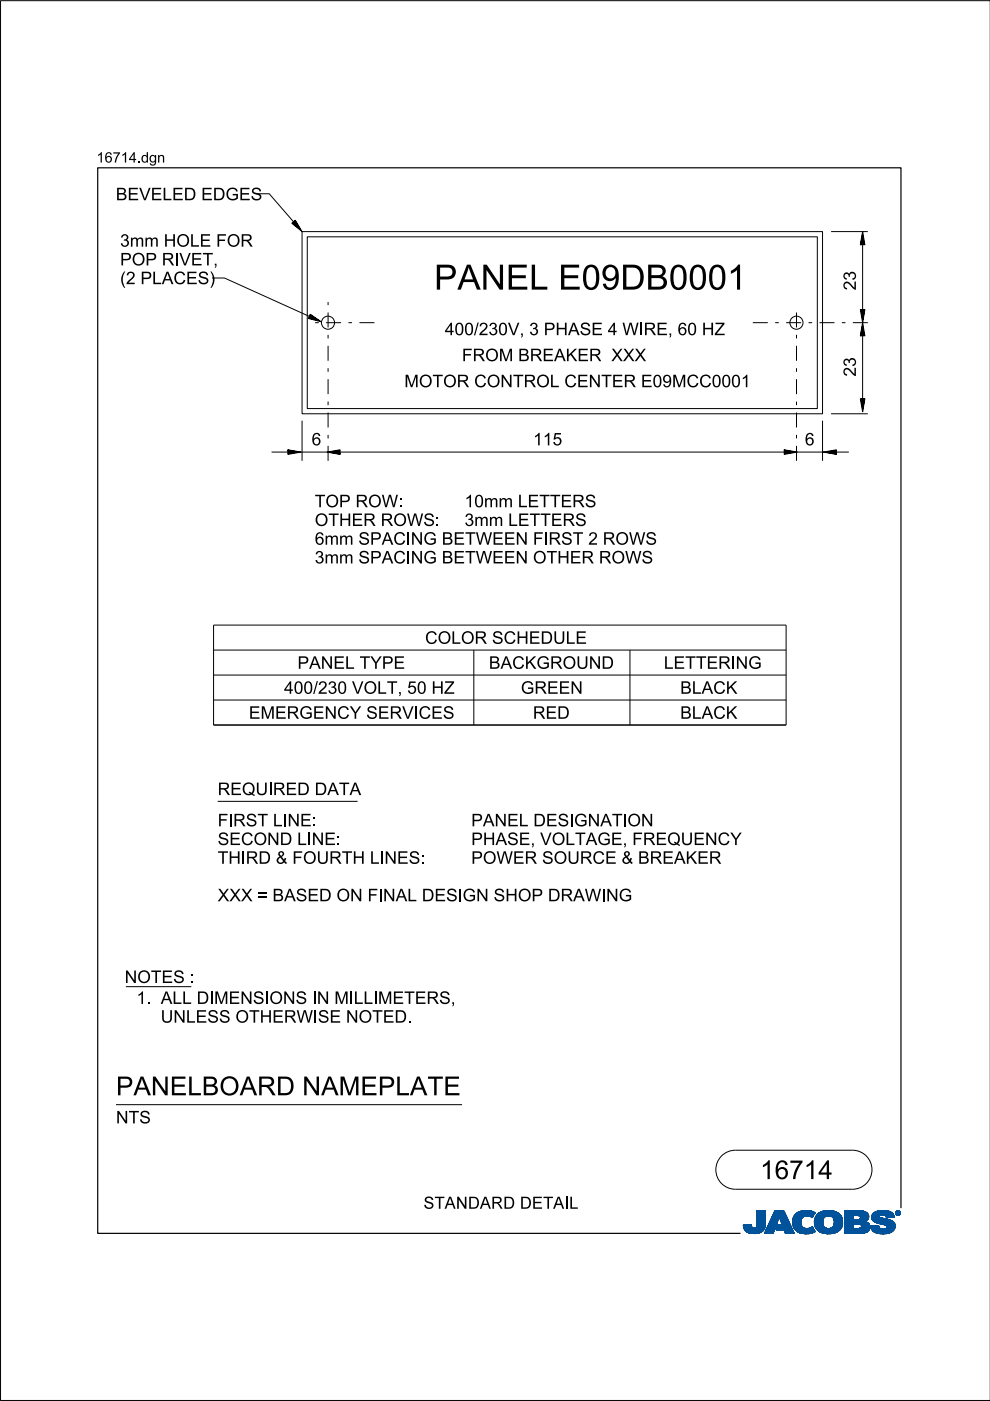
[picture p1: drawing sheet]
<svg xmlns="http://www.w3.org/2000/svg" width="210mm" height="297mm" viewBox="0 0 210 297" stroke-linecap="round" stroke-linejoin="round" font-family="sans-serif">
<defs><g id="words">
<g font-size="5.3">
<text x="92" y="61.4">PAN</text>
<text x="107.3" y="61.4">ELE09DB0001</text>
</g>
<g font-size="4">
<text x="24.6" y="232.2">PAN</text>
<text x="36" y="232.2">ELBOARD N</text>
<text x="68.1" y="232.2">AM</text>
<text x="76.4" y="232.2">EPLATE</text>
<text x="161.2" y="250">16714</text>
</g>
<g font-size="2.6">
<text x="24.6" y="42.5">BEVELED EDGES</text>
<text x="25.5" y="52.3">3mm H</text>
<text x="37.4" y="52.3">OLE FOR</text>
<text x="25.5" y="56.3">POP RI</text>
<text x="38" y="56.3">VET,</text>
<text x="25.5" y="60.2">(</text>
<text x="26.7" y="60.2">2PLACES)</text>
<text x="181.5" y="61.6" transform="rotate(-90 181.5 61.6)">23</text>
<text x="94.3" y="71.1">400/30V,3PH</text>
<text x="101.5" y="71.1">2</text>
<text x="120.4" y="71.1">ASE 4W I</text>
<text x="136.5" y="71.1">RE,60H</text>
<text x="151.5" y="71.1">Z</text>
<text x="97.9" y="76.6">FROM</text>
<text x="109.9" y="76.6">BREAKER</text>
<text x="129.6" y="76.6">XXX</text>
<text x="85.7" y="82.1">M</text>
<text x="88.8" y="82.1">OTOR CON</text>
<text x="108.8" y="82.1">TROLCEN</text>
<text x="127.5" y="82.1">TER E09M</text>
<text x="145.6" y="82.1">CC0001</text>
<text x="181.5" y="79.8" transform="rotate(-90 181.5 79.8)">23</text>
<text x="66.1" y="94.4">6</text>
<text x="113" y="94.4">115</text>
<text x="170.6" y="94.4">6</text>
<text x="66.7" y="107.5">TOP ROW :</text>
<text x="98.5" y="107.5">10mm LETTERS</text>
<text x="66.7" y="111.5">OTH</text>
<text x="74.6" y="111.5">ER ROW S:</text>
<text x="98.5" y="111.5">3mm LETTERS</text>
<text x="66.7" y="119.5">3mm SPACI</text>
<text x="66.7" y="115.5">6mm SPACI</text>
<text x="87.1" y="119.5">N</text>
<text x="87.1" y="115.5">N</text>
<text x="89.8" y="119.5">G BETW EEN</text>
<text x="89.8" y="115.5">G BETW EEN</text>
<text x="113" y="119.5">OTH</text>
<text x="113" y="115.5">FI</text>
<text x="116.3" y="115.5">RST 2ROW S</text>
<text x="120.8" y="119.5">ER ROW S</text>
<text x="90.1" y="136.5">COLOR SCH</text>
<text x="112.1" y="136.5">EDULE</text>
<text x="63.1" y="141.8">PAN</text>
<text x="70.7" y="141.8">ELTYPE</text>
<text x="103.7" y="141.8">BACKGROUN</text>
<text x="127.5" y="141.8">D</text>
<text x="140.8" y="141.8">LETTERI</text>
<text x="156" y="141.8">N</text>
<text x="158.6" y="141.8">G</text>
<text x="60.2" y="147.1">400/30VOLT,50H</text>
<text x="67.4" y="147.1">2</text>
<text x="94.2" y="147.1">Z</text>
<text x="110.4" y="147.1">GREEN</text>
<text x="144.2" y="147.1">BLACK</text>
<text x="52.8" y="152.4">EM</text>
<text x="58.3" y="152.4">ERGEN</text>
<text x="71.5" y="152.4">CY SERVI</text>
<text x="88.8" y="152.4">CES</text>
<text x="113" y="152.4">RED</text>
<text x="144.2" y="152.4">BLACK</text>
<text x="46.2" y="168.6">REQUI</text>
<text x="57.9" y="168.6">RED DATA</text>
<text x="46.2" y="179.2">SECON</text>
<text x="46.2" y="175.2">FI</text>
<text x="49.4" y="175.2">RST LI</text>
<text x="59.3" y="179.2">D LI</text>
<text x="61" y="175.2">N</text>
<text x="63.6" y="175.2">E:</text>
<text x="66.1" y="179.2">N</text>
<text x="68.8" y="179.2">E:</text>
<text x="99.9" y="179.2">PH</text>
<text x="99.9" y="175.2">PAN</text>
<text x="105.1" y="179.2">ASE,VOLTAGE,FREQUEN</text>
<text x="107.5" y="175.2">ELDESI</text>
<text x="121.7" y="175.2">GN</text>
<text x="127.3" y="175.2">ATI</text>
<text x="133" y="175.2">ON</text>
<text x="152.2" y="179.2">CY</text>
<text x="46.2" y="183.1">TH</text>
<text x="51.1" y="183.1">I</text>
<text x="52.1" y="183.1">RD &amp; FOURTH</text>
<text x="81.5" y="183.1">N</text>
<text x="84.2" y="183.1">ES:</text>
<text x="99.9" y="183.1">POW ER SOURCE &amp; BREAKER</text>
<text x="46.2" y="191.1">XXX = BASED ON</text>
<text x="81.2" y="191.1">N</text>
<text x="83.9" y="191.1">ALDESI</text>
<text x="98.1" y="191.1">GN</text>
<text x="104.7" y="191.1">SH</text>
<text x="109.8" y="191.1">OP DRAW I</text>
<text x="128.5" y="191.1">N</text>
<text x="131.2" y="191.1">G</text>
<text x="26.4" y="208.4">N</text>
<text x="29.1" y="208.4">OTES :</text>
<text x="28.9" y="212.9">1.ALLDI</text>
<text x="45.4" y="212.9">M</text>
<text x="48.5" y="212.9">EN</text>
<text x="53.6" y="212.9">SI</text>
<text x="57.1" y="212.9">ON</text>
<text x="67.2" y="212.9">N</text>
<text x="70.9" y="212.9">M</text>
<text x="75" y="212.9">L</text>
<text x="80.1" y="212.9">M</text>
<text x="83.2" y="212.9">ETERS,</text>
<text x="34.1" y="216.8">UN</text>
<text x="39.4" y="216.8">LESS OTH</text>
<text x="57.7" y="216.8">ERW I</text>
<text x="67.4" y="216.8">SE N</text>
<text x="76" y="216.8">OTED.</text>
<text x="24.6" y="238.2">N</text>
<text x="27.3" y="238.2">TS</text>
<text x="89.8" y="256.3">STAN</text>
<text x="99.2" y="256.3">DARD DETAI</text>
<text x="120.6" y="256.3">L</text>
</g>
<g font-size="2.2">
<text x="20.5" y="34.5">16714.</text>
<text x="29.9" y="34.5">dgn</text>
</g>
</g></defs>
<g fill="none" stroke="#00539a" stroke-width=".21">
<path d="M157.6 259.8h1.7M157.6 259.9h1.7M157.6 259.9l1.7 .1M157.6 260h1.8M158.1 259.7h1.2M159.3 259.7h-1.7l.1 .7M159.3 259.7h-.9M159.3 259.7l.1 .3M159.4 260l.1 .3M160.4 260l-.2 .3h2M160.5 259.6h1.8M160.5 259.6l-.1 .4"/>
<path d="M160.5 259.7h1.8M160.5 256.7v2.9M160.5 256.9h1.8M160.5 257.5h1.8M160.5 256.7h1.8v2.7M160.5 256.8h1.8M160.5 256.8l1.8 .1M160.5 256.9l1.8 .1M160.5 257h1.8M160.5 257.1h1.8M160.5 257.2h1.8M160.5 257.2l1.8 .1"/>
<path d="M160.5 257.3h1.8M160.5 257.4h1.8M160.5 257.4l1.8 .1M160.5 257.6h1.8M160.5 257.6l1.8 .1M160.5 257.7h1.8M160.5 257.8h1.8M160.5 257.9h1.8M160.5 258h1.8M160.5 258.1h1.8M160.5 258.1l1.8 .1M160.5 258.2h1.8"/>
<path d="M160.5 258.3h1.8M160.5 258.3l1.8 .1M160.5 258.4h1.8M160.5 258.5h1.8M160.5 258.5l1.8 .1M160.5 258.6h1.8M160.5 258.6l1.8 .1M160.5 258.7h1.8M160.5 258.8h1.8M160.5 258.9h1.8M160.5 259h1.8M160.5 259.1h1.8"/>
<path d="M160.5 259.2h1.8M160.5 259.3h1.8M160.5 259.8h1.8M162.2 260h-1.8M162.2 259.9v.3M162.2 259.9h-1.8M162.2 259.8h-1.7M162.3 259.4l-.1 .5M162.3 259.4v-2.7h-1.8v2.9M162.3 259.5h-1.8M162.3 259.6h-1.8M162.3 256.7l-1.8 .1"/>
<path d="M162.3 259.4h-1.8M163.7 258.1h3.1M163.7 258h3.1M163.7 257.9h3M163.8 257.8h2.9M163.8 257.7h2.9M163.8 257.7h2.8M163.9 257.6h2.7M163.9 257.5h2.7M164 257.4h2.5M164 257.3h2.5M164.1 257.2h2.3"/>
<path d="M164.1 257.1h2.3M164.1 257h2.3M164.2 257h2.1M164.2 256.9h2.1M164.2 256.8h2.1M164.3 256.7h1.9l2.2 4.8h-1.9l-.3-.8h-1.7l.4-1h1l-.7-1.7-1.3 3.5h-1.8zM164.5 260h-1.7M164.5 259.9l-1.7 .1M164.5 259.9h-1.7M164.5 259.8l-1.7 .1M164.6 259.8h-1.7M164.6 259.7l-1.7 .1"/>
<path d="M164.6 259.7h-1.7M164.6 259.6h-1.7M164.6 259.5l-1.6 .1M164.7 259.5h-1.7M164.7 259.4l-1.7 .1M164.7 259.4h-1.7M164.7 259.3l-1.6 .1M164.7 259.3h-1.6M164.8 259.2l-1.7 .1M164.8 259.2h-1.7M164.8 259.1l-1.6 .1M164.8 260h2.9"/>
<path d="M164.8 259.1h-1.6M164.8 259.9h2.9M164.8 259l-1.6 .1M164.9 259.9h2.7M164.9 259h-1.7M164.9 259.8h2.7M164.9 258.9h-1.6M164.9 258.8h-1.6M164.9 259.7h2.7M164.9 259.7l-.4 1 3.6 .1M165 258.7h-1.6M165 258.6l-1.6 .1"/>
<path d="M165 258.6h-1.6M165 258.5l-1.6 .1M165 258.5h-1.6M165.1 258.4l-1.6 .1M165.1 258.4h-1.6M165.1 258.3l-1.6 .1M165.1 258.3h-1.6M165.1 258.2l-1.5 .1M165.1 258.2h-1.5M165.2 258.1l-1.6 .1M165.2 258.1h-1.6M165.2 258l.7 1.7h-1"/>
<path d="M165.2 258l.7 1.7M165.3 258.1h1.5M165.3 258.1l1.6 .1M165.3 258.2h1.6M165.3 258.2l1.6 .1M165.3 258.3h1.6M165.4 258.3l1.6 .1M165.4 258.4h1.6M165.4 258.4l1.6 .1M165.4 258.5h1.6M165.4 258.5l1.7 .1M165.4 258.6h1.7"/>
<path d="M165.5 258.6l1.6 .1M165.5 258.7h1.6M165.5 258.8h1.7M165.5 258.9h1.7M165.6 258.9h1.6M165.6 259h1.7M165.6 259l1.7 .1M165.6 259.1h1.7M165.6 259.1l1.7 .1M165.7 259.2h1.7M165.7 259.2l1.7 .1M165.7 259.3h1.7"/>
<path d="M165.7 259.3l1.7 .1M165.7 259.4h1.7M165.8 259.4l1.7 .1M165.8 259.5h1.7M165.8 259.5l1.7 .1M165.8 259.6h1.7M166.2 256.7l2.2 4.8M166.2 256.8l-1.9-.1-2.2 4.8h1.8l1.3-3.5M168 258.9l.4 1.5M168 258.9h1.8M168 259h1.8M168 259.1h1.8"/>
<path d="M168 259.2h1.8M168 259.2l1.8 .1M168 259.3h1.8M168 259.3l1.8 .1M168.1 259.4h1.8M168.1 259.5h1.7M168.1 259.4l1.7 .1M168.1 259.5l1.8 .1M168.1 259.6h1.8M168.1 259.7h1.8M168.1 259.7l1.8 .1M168.1 259.8h1.8"/>
<path d="M168.1 259.8l1.8 .1M168.2 260h1.8M168.2 259.9h1.8M168.3 258l-.3 .9M168.9 257.3l-.6 .7M169.1 257.1h3.6M169.2 257h3.4M169.4 256.9h3.1M169.5 256.9h2.9M169.8 256.8h2.4M169.8 259.1a1.33 1.33 0 0 0 .8 1.4 1.33 1.33 0 0 0 1.5-.3l.2-.1M169.8 259.1h-1.8"/>
<path d="M169.8 259l-1.8 .1M169.9 258.8l-1.9 .1M169.9 258.8h-1.9M169.9 258.7h-1.9M169.9 258.6h-1.8M169.9 258.6l-1.9 .1M169.9 258.5l-1.8 .1M169.9 258.5h-1.8M169.9 258.4l-1.8 .1M170 258.4h-1.9M170 258.4l-.2 .7M170 258.3l-1.8 .1"/>
<path d="M170 258.3h-1.8M170 258.2l-1.8 .1M170.1 258.2h-1.9M170.1 258.1l-.1 .3M170.1 258.1l-1.9 .1M170.2 258.1h-2M170.3 258h-2.1M170.3 256.7l-1.4 .5M170.3 256.7h1.5M170.3 256.7a4 4 0 0 1 2.5 .4M170.4 258h-2.1M170.4 257.9h-2.1"/>
<path d="M170.6 257.8l-2.3 .1M170.6 257.9l-.5 .2M170.8 257.8h-2.5M171.4 257.8h1M171.5 256.7l-1.7 .1M171.5 256.7l.6 .1M171.7 257.8h.7M171.8 257.9h.6M171.9 258h.4M172.1 258.1h.2M172.2 258.1h.1M172.3 258h-.3"/>
<path d="M172.4 257.7l-4 .1M172.5 257.7h-4.1M172.5 257.6l-4 .1M172.5 257.6h-4M172.6 257h-3.3M172.6 257.5l-4.1 .1M172.6 257.5h-4M172.6 257.4l-4 .1M172.7 257.4h-4M172.7 259h1.8M172.7 259.2h1.8M172.7 259.3h1.8"/>
<path d="M172.7 259.3l1.8 .1M172.7 259.4h1.8M172.7 257.3l-3.9 .1M172.7 259.5h1.8M172.7 259.5l1.8 .1M172.7 259.6h1.8M172.7 259.7h1.8M172.7 258.6h1.8M172.7 257.3h-3.9M172.8 259.8h1.8M172.8 257.2l-3.9 .1M172.8 259.9h1.8"/>
<path d="M172.8 259.9l.3 .6M172.8 259.8l1.8 .1M172.8 259.9l1.8 .1M172.8 257.2h-3.9M172.8 260h1.8M172.8 257.1l-.6 1.1a1.75 1.75 0 0 0-1.6-.3M172.9 257.1l-3.9 .1M173 257.8l-.3 1.3h1.8M173 257.8h5.3M173.1 257.7h5.2M173.1 257.7h5.1M173.1 257.6h5.1"/>
<path d="M173.2 257.6h4.9M173.2 257.5h4.8M173.4 257.4h4.6M173.4 257.4h4.5M173.5 257.3h4.4M173.6 257.2l4.2 .1M173.6 257.2h4.1M173.7 257.1l4 .1M173.8 257.1h3.8M173.9 257h3.5M174 257h3.3M174.1 256.9h3.2"/>
<path d="M174.2 256.9h2.8M174.4 256.8h2.6M174.5 259h-1.8M174.5 259.2a1.15 1.15 0 0 0 1.3 1.3M174.5 259.2l-1.8-.1 .1 .8M174.5 258.9l-1.8 .1M174.5 258.9h-1.8M174.5 258.8l-1.8 .1M174.5 258.7l-1.8 .1M174.5 258.7h-1.8M174.5 258.6l-1.8 .1M174.5 258.5l-1.8 .1"/>
<path d="M174.6 258.5h-1.9M174.6 256.8h1.9M174.6 258.4l-.1 .8M174.6 258.4h-1.8M174.6 258.4l-1.9 .1M174.6 258.3l-1.8 .1M174.6 258.3h-1.8M174.7 258.2h-1.9M174.7 258.1l-.1 .3M174.8 258.1l-2 .1M174.8 258.1h-1.9M174.9 256.7a3.2 3.2 0 0 1 3.6 1.4l.1 .8-.1 1.1"/>
<path d="M174.9 258l-1.9 .1M175 258h-2M175.1 257.9l-.4 .2M175.1 257.9h-2.1M175.2 257.9h-2.2M175.5 256.7h.7M175.7 257.8l-.6 .1M175.7 257.8l.6 .1M175.7 257.8h-2.7M176 257.8h2.4M176.2 257.9h2.2M176.3 257.9l.5 .5"/>
<path d="M176.4 258h2M176.4 256.7h-1.5a2.68 2.68 0 0 0-1.9 1.1M176.5 258l2 .1M176.5 258.1h2M176.6 258.1h1.9M176.6 258.2h1.9M176.7 258.2l1.8 .1M176.7 258.3h1.8M176.7 258.3l1.9 .1M176.7 259.9h1.8M176.7 258.4h1.9M176.8 258.4l.1 .5"/>
<path d="M176.8 258.4l1.8 .1M176.8 258.5h1.8M176.8 258.6h1.8M176.9 258.8h1.7M176.9 258.8l1.8 .1M176.9 258.7h1.7M176.9 259.4h1.8M176.9 259.2l1.8 .1M176.9 259.1h1.8M176.9 259.2h1.8M176.9 258.9v.3M176.9 259.2a1.11 1.11 0 0 1-1.1 1.3"/>
<path d="M176.9 259h1.8M176.9 258.9h1.8M176.9 259.3h1.8M176.9 259.3l1.8 .1M178 257.4l-4.7 .1M178.4 257.9h-2.1l.5 .5M178.5 259.7l-1.7 .1M178.5 259.8l-1.8 .1M178.5 259.8h-1.7M178.5 260l-.2 .5M178.5 259.9l-1.8 .1M178.5 260h-1.8"/>
<path d="M178.6 259.7h-1.8M178.6 258.5l-1.8 .1M178.6 259.6h-1.8M178.6 259.5l-1.8 .1M178.6 259.5h-1.8M178.7 259.4h-1.8M179.1 259.7h1.8M179.1 259.5h5.2M179.1 256.9h4.4M179.1 257.5h5M179.1 256.8h4M179.1 256.8h3.4"/>
<path d="M179.1 257h4.5M179.1 257.1h4.7M179.1 257.1l4.7 .1M179.1 257.2h4.8M179.1 257.2l4.8 .1M179.1 257.3h4.8M179.1 257.3l4.9 .1M179.1 257.4h4.9M179.1 257.4l5 .1M179.1 257.6h5M179.1 257.6l5 .1M179.1 257.7h5"/>
<path d="M179.1 257.7l1.8 .1M179.1 257.8h1.8M179.1 257.9h1.8M179.1 258h1.8M179.1 258.1h1.8M179.1 258.2h1.8M179.1 258.3h1.8M179.1 258.4h1.8M179.1 258.5h1.8M179.1 258.5l1.8 .1M179.1 258.6h4.8M179.1 258.7h4.7"/>
<path d="M179.1 258.7h4.6M179.1 258.8h4.5M179.1 258.9h4.5M179.1 258.9h4.3M179.1 259h4.4M179.1 259l4.5 .1M179.1 259.1h4.6M179.1 259.1l4.7 .1M179.1 259.2h4.8M179.1 259.2l4.9 .1M179.1 259.3h5M179.1 259.3l5.1 .1"/>
<path d="M179.1 259.4h5.1M179.1 259.4l5.1 .1M179.1 259.5l1.8 .1M179.1 259.6h1.8M179.1 259.8h1.8M179.1 259.9h1.8M179.1 260h1.8M180.9 257.7v.9M181.8 259.5h-.9v1v-1M181.8 259.5h.2M181.8 259.5l.8 .3M182.1 257.7l2.1 .1"/>
<path d="M182.2 257.8h2M182.2 259.5l2.1 .1M182.3 258.5h1.7M182.3 258.5l-1.4 .1M182.3 257.9h1.9M182.4 257.9h1.8M182.4 257.9v.1M182.4 257.9l-.4-.2h-1.1v.9M182.4 258h1.8M182.4 258v.3M182.4 258.3l-.1 .2M182.4 259.6h1.9"/>
<path d="M182.4 258.1h1.8M182.4 258.1l1.8 .1M182.4 258.2h1.8M182.5 259.7h1.9M182.5 256.9l1.1 .1M182.5 259.7l1.9 .1M182.6 259.8h1.8M182.6 259.8v.4l-.2 .2M182.7 259.9h1.7M182.9 256.8h-3.8v4.7M183.3 256.9l-4.2-.1v4.7M183.6 257l.4 .4"/>
<path d="M183.9 259.2l.2 .2M184 258.5l-2.1 .1M184 258.5h-1.8M184 257.4l.1 .2M184.1 258.4l-.8 .6 .6 .2M184.1 258.4h-1.8M184.1 258.3l-1.7 .1M184.1 258.3h-1.7M184.1 257.6l.1 .6M184.1 258.2l-1.7 .1M184.1 259.4l.3 .5v.6M184.2 258.2l-.1 .2"/>
<path d="M184.2 258h-1.8M184.4 259.9h-1.7M184.5 260h-1.8M184.6 259.9v.2M184.6 259.9h1.7M184.6 260h1.7M184.8 258.1h1.7M184.8 258l.2 .7M184.8 258h1.7M184.8 258.3h2.5M184.8 258.3l2.8 .1M184.8 258.1l1.8 .1"/>
<path d="M184.8 258.2h2M184.8 258.4h3M184.8 258.4l3.2 .1M184.9 258.2l2.1 .1M184.9 257.6h4.6M184.9 258.5h3.4M184.9 258.5l3.6 .1M184.9 258.6h3.7M184.9 257.5h4.5M185 257.5h4.4M185 258.6l3.7 .1M185 258.7h3.9"/>
<path d="M185 258.7l.6 .4M185 257.4h4.3M185 257.4h4.4M185.1 258.7l3.9 .1M185.1 258.8h.7M185.1 257.3h4.1M185.2 258.9h.6M185.2 258.9l4.1 .1M185.3 257.2h3.9M185.3 259h4M185.3 257.1l3.8 .1M185.4 257.1h3.7"/>
<path d="M185.4 259l4 .1M185.5 257h3.5M185.5 259.1h4M185.6 259.1l3.9 .1M185.6 259.1l.5 .2M185.7 259.2h3.9M185.7 256.9h3M185.8 259.2l3.8 .1M185.8 258.9h3.4M185.9 258.8h3.2M185.9 256.8h2.7M185.9 256.8l-.8 .5-.3 .7"/>
<path d="M185.9 256.8l.7-.1a3.3 3.3 0 0 1 2.7 .6h-4.2M186 259.3h3.6M186.1 256.8h2.3M186.1 259.4h3.6M186.1 259.3l1.5 .4 .4 .2M186.3 259.8l-.5 .1M186.3 259.8l-1.7 .1M186.3 259.8v.3M186.3 259.4h3.4M186.4 257.9h-1.6M186.4 257.9l.1 .1M186.5 257.9h-1.7"/>
<path d="M186.5 257.8h-1.7M186.5 258v.1M186.5 257.8l-.1 .1M186.5 257.7h-1.6M186.5 259.4l3.2 .1M186.5 258.1l.1 .1M186.6 257.6l-1.7 .1M186.6 258.2l.4 .1M186.7 256.7h.8M186.7 259.5h3M186.9 257.6h-2M186.9 259.5l2.9 .1"/>
<path d="M187 258.3l1.7 .4 .9 .6M187.2 259.6h2.6M187.3 257.6h2.2M187.4 259.7h2.4M187.6 257.6l1.9 .1M187.6 259.7h2.2M187.6 257.7h2M187.7 257.7a1.07 1.07 0 0 0-1.2 .1M187.7 257.7l.1 .1M187.7 257.8h1.9M187.8 257.8h1.7M187.8 256.7h-1.3"/>
<path d="M187.8 257.8l.1 .4M187.8 257.9h1.7M187.8 257.9h1.8M187.9 258h1.7M187.9 258l1.7 .1M187.9 258.1h1.1M187.9 258.1h1.7M187.9 259.9h1.9M188 259.9l.1 .2M188 260h1.8M188.1 257h-2.6M188.2 257h.6"/>
<path d="M188.7 256.9h-2.9M189.3 257.3l.3 .8-1.7 .1M189.6 259.3l.2 .4v.6M189.8 259.9l-1.8 .1M189.8 259.8h-2.1M189.8 259.8h-1.9M189.9 257.2v.1M189.9 257.1h.1M189.9 257.2h.1M189.9 257.3h.1M189.9 257.3l.2 .3M190 257.4h.1"/>
<path d="M190 257.4l.1 .1M190 257.5h.2M190 257.2v.1M190 257.2l.2 .3M190 257.3l.2 .2M190 257.1h-.1M190 257h-.1M190.1 257h-.2M190.1 257.5l.2 .1M190.1 256.9h-.1M190.1 257.6h.6M190.2 256.8l-.1 .1"/>
<path d="M190.2 257.5l.2 .1M190.2 257.5l-.1 .1M190.2 257.6h.4M190.2 256.9h.4M190.2 256.9h.4l-.1 .3 .2 .3-.3-.3-.2 .3zM190.2 256.9v.6l.1-.3 .3 .3M190.2 257h.4M190.2 257.1h.1M190.2 257.1h.5M190.2 257.2h.5M190.2 257.2l.3 .1M190.2 257.3h.1"/>
<path d="M190.2 257.4h.1M190.2 257.4l.1 .1M190.2 256.8h-.1M190.3 257h.2v.1l-.2 .1zM190.3 257v.2M190.3 257h-.1M190.4 257.2l.2 .3M190.4 257.6h.1M190.4 256.8h-.2l-.2 .4M190.4 256.7a.5 .5 0 0 1 .5 .5 .5 .5 0 0 1-.5 .5M190.4 256.8l.4 .2v.2M190.4 256.7a.5 .5 0 0 0-.5 .5 .5 .5 0 0 0 .5 .5l-.3-.1"/>
<path d="M190.4 256.8l.3 .1 .1 .3M190.4 256.7l-.4 .2-.1 .3M190.4 256.7v.1M190.4 257.6v.1M190.4 256.7l.3 .1 .2 .4M190.4 257h-.1l.1 .2M190.4 257l.2 .1-.2 .1M190.4 257h.1M190.5 257.3h.1M190.5 257.3l.1 .1M190.5 257.2l.2 .3M190.5 257.4h.1"/>
<path d="M190.5 257.1h.2M190.5 257.4l.2 .1M190.5 257l-.1 .2M190.5 256.7h-.3M190.6 257.5h.2M190.6 256.8h.1M190.6 257.1l-.1 .1M190.7 257.1h-.1M190.7 257.1l-.2 .1M190.7 257.1l-.5-.2v.6l.1-.3M190.7 257h-.1M190.7 256.8l.1 .1"/>
<path d="M190.7 256.8h-.6M190.7 256.9h.2M190.8 257h.1M190.8 257.6h-.2M190.8 257.2v.2l-.4 .2M190.8 257.2l-.1 .3-.3 .1M190.8 257.1h.1M190.8 257.2h.1M190.9 257.4l-.2 .1M190.9 257.4h-.1M190.9 257.3l-.1 .1M190.9 257.3h-.1"/>
<path d="M190.9 257.2h.1M190.9 257.2l-.1 .3-.4 .2M190.9 257.1h-.1M157.7 260.1h1.7M157.7 260l1.7 .1M157.7 260.2h1.8M157.7 260.2l1.8 .1M157.7 260.3h1.8M157.7 260.3l1.9 .1M157.7 260.4h4.4M157.7 260.4l.4 .5M157.7 260.4l4.4 .1"/>
<path d="M157.8 260.5h4.3M157.8 260.6h4.3M157.8 260.7h4.2M157.9 260.7h4.1M157.9 260.8h4M158 260.8h3.9M158 260.9h3.9M158.1 260.9h3.3M158.1 261h3.6M158.2 261h3.5M158.3 261.1h3.2M158.4 261.2h3.1"/>
<path d="M158.5 261.2h2.9M158.6 261.3h2.7M158.7 261.4h2.4M158.8 261.4h2.1M159.1 261.5h1.6M159.5 260.3l.3 .1 .4-.1M159.7 261.5h.7M160.9 261.4h.1M161.5 260.9h.2M161.6 261.1h-3.3M162.1 260.3l-2 .1M162.2 260.2l-1.9 .1"/>
<path d="M162.2 260.2a2.25 2.25 0 0 1-2.8 1.3l-.9-.2-.4-.4M162.2 260.2h-1.9M162.2 260.1l-1.8 .1M162.2 260.1h-1.8M162.2 260l-1.8 .1M164 261.4h-1.9M164 261.3l-1.9 .1M164 261.3h-1.8M164 261.2l-1.8 .1M164 261.2h-1.8M164.1 261.1l-1.9 .1M164.1 261.1h-1.8"/>
<path d="M164.1 261l-1.8 .1M164.1 261h-1.8M164.1 260.9l-1.8 .1M164.2 260.9h-1.8M164.2 260.8l-1.8 .1M164.2 260.8h-1.8M164.2 260.7l-1.8 .1M164.2 260.7h-1.7M164.2 260.6l-1.7 .1M164.3 260.6h-1.8M164.3 260.5h-1.8M164.3 260.4l-1.7 .1"/>
<path d="M164.3 260.4h-1.7M164.3 260.3l-1.7 .1M164.4 260.3h-1.8M164.4 260.2l-1.7 .1M164.4 260.2h-1.7M164.4 260.1l-1.7 .1M164.4 260.1h-1.7M164.5 260l-1.8 .1M164.5 260.7h3.5M164.6 260.7h3.4M164.6 260.6h3.4M164.6 260.5h3.4"/>
<path d="M164.6 260.5h3.3M164.6 260.4h3.3M164.7 260.4h3.2M164.7 260.3h3.2M164.7 260.3h3.1M164.7 260.2h3.1M164.8 260.1h3M164.8 260.1h2.9M166.3 260.8h1.8M166.3 260.8l1.8 .1M166.3 260.9h1.8M166.3 260.9l1.8 .1"/>
<path d="M166.3 261h1.9M166.3 261l1.9 .1M166.4 261.1h1.8M166.4 261.1l1.8 .1M166.4 261.2h1.9M166.4 261.2l1.9 .1M166.4 261.3h1.9M166.5 261.3l1.8 .1M166.5 261.4h1.9M166.5 261.5h1.9M166.5 261.5l-.3-.8 .3 .8h1.9M168.2 260l1.9 .1"/>
<path d="M168.2 260.1h1.9M168.2 260.1l1.9 .1M168.2 260.2h2M168.3 260.2l2 .1M168.3 260.3h2.1M168.3 260.3l2.2 .1M168.3 260.4h2.5M168.4 260.4l.6 .7M168.4 260.4l4.1 .1M168.5 260.5h4M168.5 260.6h4M168.6 260.7h4"/>
<path d="M168.6 260.7l4 .1M168.7 260.8h3.9M168.7 260.8l4 .1M168.8 260.9h3.9M168.9 260.9l3.8 .1M168.9 261h3.9M169 261l3.8 .1M169 261.1h3.9M169 261.1a4.2 4.2 0 0 0 3.8 0M169.1 261.1h3.8M169.2 261.2h3.5M169.3 261.3h3.2"/>
<path d="M169.5 261.4h2.8M169.6 261.4h2.6M170 261.5h2M170.6 261.6h.4M171.5 260.4h.9M171.6 260.4h.8M171.8 261.5h-1.5M171.8 260.3h.6M172 260.3h.3M172 260.2h.3M172.1 260.2h.2M172.2 260.1h.1"/>
<path d="M172.3 260.1l.6 1M172.6 261.2l-3.3 .1M172.8 260.1h1.9M172.9 260.1l1.9 .1M172.9 260.2h1.9M172.9 260.2l2 .1M172.9 260.3h2.2M173 260.3l2.1 .1M173 260.4h2.4M173 260.4h5.3M173.1 260.5h5.2M173.1 260.5l.7 .6 .8 .4"/>
<path d="M173.1 260.6h5.2M173.2 260.6h5M173.3 260.7h4.9M173.3 260.7h4.8M173.3 260.8h4.7M173.4 260.9h4.5M173.5 260.9h4.4M173.5 261h4.3M173.6 261h4.2M173.7 261.1h4M173.8 261.1h3.8M173.8 261.2h3.7"/>
<path d="M174 261.2h3.4M174.2 261.4h2.9M174.3 261.4h2.7M175.1 261.5h1.4M175.3 261.6h.4M176.6 260.2h1.9M177 261.4l-1 .2-1.4-.1h2.2M177.3 261.3h-3.3M178.1 260.8h-4.8M178.3 260.5l-.6 .6-.7 .3M178.3 260.4h-2.2M178.4 260.3l-2.2 .1"/>
<path d="M178.4 260.3h-2l-.6 .2M178.5 260.2l-2.1 .1M178.5 260.2h-2M178.5 260.1h-1.9M178.5 260l-1.9 .1M179.1 261.5h3.4M179.1 260.1h1.8M179.1 260.1l1.8 .1M179.1 260.2h1.8M179.1 260.2l1.8 .1M179.1 260.3h1.8M179.1 260.4h1.8"/>
<path d="M182.3 260.4h2.1M182.4 260.4h2M182.4 260.4l-.6 .1M183.1 261.4l-4 .1M183.4 261.3l-4.3 .1M183.5 261.3h-4.4M183.7 261.3h-.1M183.7 261.2l-4.6 .1M183.8 261.2h-4.7M183.9 261.1l-4.8 .1M184 261.1h-4.9M184 261l-4.9 .1"/>
<path d="M184.1 261l-.8 .4-1.1 .1M184.1 261h-5M184.1 260.9l-5 .1M184.2 260.9h-5.1M184.2 260.8l-5.1 .1M184.3 260.8h-5.2M184.3 260.7l-5.2 .1M184.3 260.7h-5.2M184.4 260.6l-5.3 .1M184.4 260.6h-5.3M184.4 260.5h-5.3M184.4 260.5l-.3 .5"/>
<path d="M184.4 260.4l-5.3 .1M184.5 260l-1.8 .1M184.5 260.2l-2 .1M184.5 260.3h-2M184.5 260.1h-1.9M184.5 260.2h-1.9M184.6 260l1.7 .1M184.6 260.1l.1 .3M184.6 260.1h1.8M184.6 260.2h1.8M184.6 260.1l1.8 .1M184.6 260.2l1.8 .1"/>
<path d="M184.7 260.3h1.8M184.7 260.3l1.8 .1M184.7 260.4a2.52 2.52 0 0 0 2.7 1.2M184.7 260.4h1.9M184.7 260.5h2M184.7 260.5h2.1M184.8 260.6h2.1M184.8 260.6h4.8M184.8 260.7h4.7M184.9 260.8h4.6M184.9 260.8h4.5M185 260.9h4.4"/>
<path d="M185.1 260.9h4.3M185.1 261h4.3M185.2 261.1h4M185.2 261.1h3.9M185.3 261.2h3.7M185.4 261.2h3.5M185.5 261.3h3.4M185.7 261.3h3.1M185.8 261.4h2.7M185.9 261.5h2.4M186.3 260.1a1.08 1.08 0 0 0 1.4 .5M186.4 261.5h1.6"/>
<path d="M186.6 261.6h.9M188 260.4h1.8M188 260.4l-.3 .2M188.1 260.3h1.7M188.1 260.1l-.1 .3M188.1 260.2h1.7M188.3 261.5l-.9 .1M188.9 261.3l-.6 .2M189.3 261.1h-4.1M189.4 260.9l-.5 .4M189.6 260.7h-4.8M189.7 260.6h-2"/>
<path d="M189.7 260.5h-1.9M189.7 260.5h-1.8M189.7 260.4h-1.7M189.7 260.3h-1.6M189.8 260.2h-1.7M189.8 260.3l-.4 .6M189.8 260.1h-1.7M189.8 260h-1.7"/>
<circle cx="190.4" cy="257.2" r=".51"/>
<circle cx="190.4" cy="257.2" r=".42"/>
</g>
<g fill="none" stroke="#000" stroke-width=".21">
<path d="M210 .1h-209.9v296.8h209.9M45 58.9h2.6l18 8.2M54.4 41.1h2.7l5.6 6.5-.2-.2 .1-.2 .4 .7-.7-.6 .3-.3 .7 1.3-1.1-1 .4-.5 1.1 1.8-1.7-1.3 .6-.6 1.4 2.4-2.1-1.8 .7-.6M64 49.1h110.4v38.6h-110.4zM65.1 50.2h108.2v36.4h-108.2zM176.2 49.1h7.8M182.4 51.9h1l-.5-2.8-.5 2.8 .8-.1-.3-2.1-.4 2.1 .6-.1-.2-1.5-.3 1.4h.4l-.1-.9-.1 .8h.2l-.1-.3v.7M182.9 49.1v38.2M65.8 66.6l-.4 .9 2.7 .7-2.3-1.6-.3 .8 2.1 .6-1.8-1.2-.1 .6 1.4 .3-1.2-.7-.1 .3 .8 .3-.6-.5-.1 .2 .3 .1-.6-.3M182.4 71.2h1l-.5-2.8-.5 2.8 .8-.1-.3-2.1-.4 2.1 .6-.1-.2-1.5-.3 1.4h.4l-.1-.8-.1 .7h.2l-.1-.3v.7M182.9 65.6v.7l-.1-.2 .2-.1-.1 .8-.2-.9h.5l-.3 1.4-.2-1.4 .6-.2-.4 2.1-.4-2.1 .9-.1-.5 2.8-.5-2.8h1M57.6 95.8h122.4"/>
<path d="M61 95.4v.9l2.8-.5-2.8-.4 .1 .8 2.1-.4-2.1-.3 .2 .6 1.4-.3-1.4-.2v.4l.9-.2-.8-.1 .1 .2 .2-.1h-.7M64 89.2v8.5M72.1 95.9h-.7l.3-.1v.2l-.7-.1 .8-.2v.4l-1.4-.2 1.5-.3 .1 .7-2.1-.4 2.1-.4 .1 .8-2.8-.4 2.8-.5v.9M166.3 95.4v.9l2.8-.5-2.8-.4 .1 .8 2-.4-2-.3 .1 .6 1.4-.3-1.4-.2 .1 .4 .8-.2-.8-.1 .1 .2 .3-.1h-.7M174.4 89.2v8.5M176.2 87.7h7.8M177.3 95.9h-.7l.3-.1 .1 .2-.8-.1 .8-.2 .1 .4-1.4-.2 1.4-.3 .1 .7-2-.4 2-.4 .1 .8-2.7-.4 2.7-.5v.9M182.9 84.6v.7l-.1-.3 .2-.1-.1 .8-.2-.9h.5l-.3 1.4-.2-1.4 .6-.2-.4 2.1-.4-2.1h.9l-.5 2.7-.5-2.7h1M45.3 132.5h121.4v21.2h-121.4zM45.3 137.8h121.4M100.5 137.8v15.9M133.6 137.8v15.9"/>
<path d="M45.3 143.1h121.4M45.3 148.4h121.4M46.2 169.9h29.6M26.7 209.2h13.9M24.6 234.2h73.4M153 245.1l1.3-.9 1.6-.3h24.8a4.1 4.1 0 0 1 4.2 4.1 4.1 4.1 0 0 1-4.2 4.1h-24.8a4.1 4.1 0 0 1-3.8-2.5 4.1 4.1 0 0 1 .9-4.5z"/>
<circle cx="69.5" cy="68.4" r="1.39"/>
<circle cx="168.9" cy="68.4" r="1.39"/>
</g>
<path d="M79.4 68.4h-13.2M184 68.4h-24.8M69.6 97.7v-33.7M168.9 97.7v-32.8" fill="none" stroke="#000" stroke-width=".21" stroke-dasharray="3.2 1.6 .8 1.6" stroke-linecap="butt"/>
<path d="M191 256.1v-220.5h-170.3v225.9h136.3" fill="none" stroke="#000" stroke-width=".25"/>
<g fill="#000">
<path d="M78.2 188.4h1.8v.4h-1.4v.8h1.2v.3h-1.2v1.2h-.4z" fill-rule="evenodd"/>
<path d="M78.7 180.5h.3v2.3h1.4v.3h-1.7z" fill-rule="evenodd"/>
<path d="M63.2 210.4a1.02 1.02 0 0 1 1.7 .6h-.4a.63 .63 0 0 0-.6-.5 .63 .63 0 0 0-.6 .5l.2 .2a1.54 1.54 0 0 1 1.4 .9 1.08 1.08 0 0 1-1.1 .8 1.08 1.08 0 0 1-1-.9h.4a.73 .73 0 0 0 .7 .6 .73 .73 0 0 0 .7-.6l-.4-.3a.98 .98 0 0 1-1.2-1.2z" fill-rule="evenodd"/>
<path d="M77.3 210.2h.4v2.3h1.3v.4h-1.7z" fill-rule="evenodd"/>
</g>
<use href="#words"/>
</svg>
